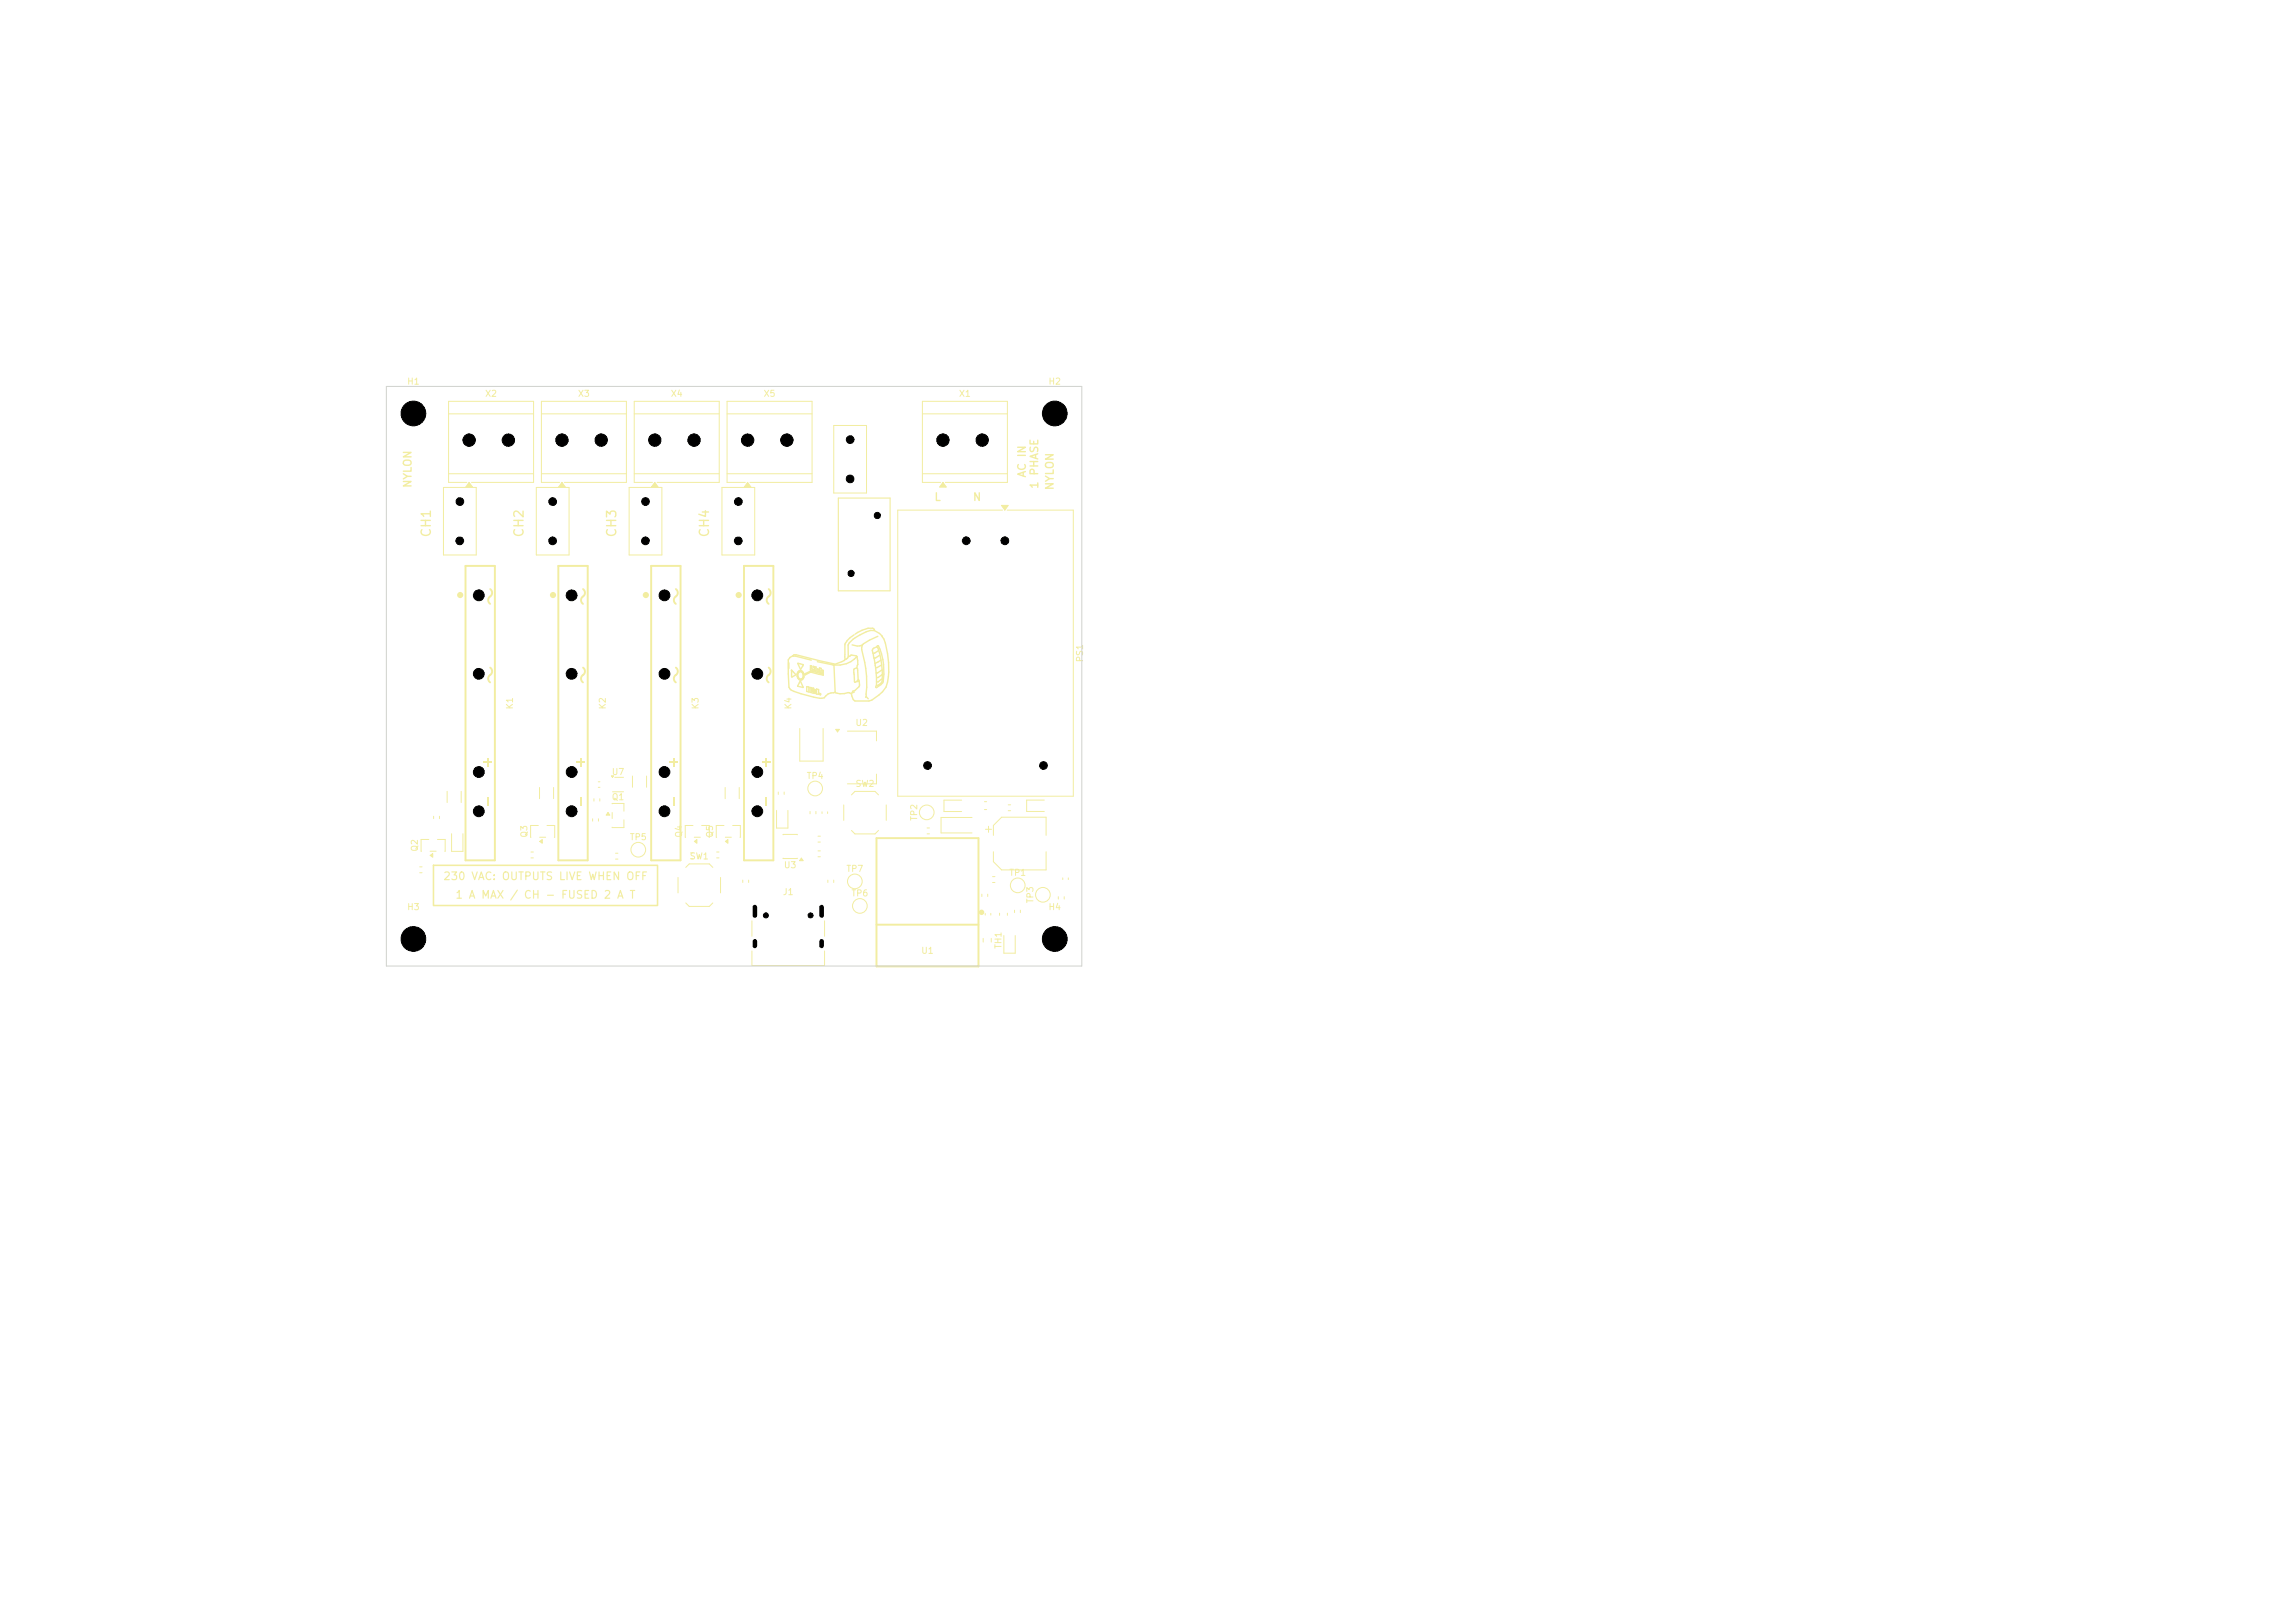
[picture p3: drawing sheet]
<svg xmlns="http://www.w3.org/2000/svg" width="297mm" height="210mm" viewBox="0 0 297 210" stroke-linecap="round" stroke-linejoin="round" font-family="sans-serif">
<defs><g id="words">
<g font-size="1.2" fill="#f2eda1">
<text x="56.1" y="69.6" transform="rotate(-90 56.1 69.6)">CH1</text>
<text x="68.1" y="69.6" transform="rotate(-90 68.1 69.6)">CH2</text>
<text x="80.1" y="69.6" transform="rotate(-90 80.1 69.6)">CH3</text>
<text x="92.1" y="69.6" transform="rotate(-90 92.1 69.6)">CH4</text>
</g>
<g font-size="1" fill="#f2eda1">
<text x="53.5" y="63.2" transform="rotate(-90 53.5 63.2)">NYLON</text>
<text x="120.8" y="65.1">L</text>
<text x="125.8" y="65.1">N</text>
<text x="133" y="61.9" transform="rotate(-90 133 61.9)">AC IN</text>
<text x="134.6" y="63.3" transform="rotate(-90 134.6 63.3)">1 PHASE</text>
<text x="136.6" y="63.5" transform="rotate(-90 136.6 63.5)">NYLON</text>
<text x="57.3" y="114.1">230 VAC: OUTPUTS LIVE WHEN OFF</text>
<text x="58.9" y="116.5">1 A MAX / CH - FUSED 2 A T</text>
</g>
<g font-size=".8" fill="#f2eda1">
<text x="52.6" y="50">H1</text>
<text x="62.7" y="51.5">X2</text>
<text x="74.7" y="51.5">X3</text>
<text x="86.7" y="51.5">X4</text>
<text x="98.7" y="51.5">X5</text>
<text x="124" y="51.5">X1</text>
<text x="135.6" y="50">H2</text>
<text x="140.3" y="85.8" transform="rotate(-90 140.3 85.8)">PS1</text>
<text x="66.6" y="91.9" transform="rotate(-90 66.6 91.9)">K1</text>
<text x="78.6" y="91.9" transform="rotate(-90 78.6 91.9)">K2</text>
<text x="90.6" y="91.9" transform="rotate(-90 90.6 91.9)">K3</text>
<text x="102.6" y="91.9" transform="rotate(-90 102.6 91.9)">K4</text>
<text x="110.6" y="94.1">U2</text>
<text x="79.1" y="100.5">U7</text>
<text x="104.3" y="101">TP4</text>
<text x="79.1" y="103.7">Q1</text>
<text x="110.6" y="102">SW2</text>
<text x="118.9" y="106.3" transform="rotate(-90 118.9 106.3)">TP2</text>
<text x="54.3" y="110.3" transform="rotate(-90 54.3 110.3)">Q2</text>
<text x="68.4" y="108.5" transform="rotate(-90 68.4 108.5)">Q3</text>
<text x="81.4" y="108.9">TP5</text>
<text x="88.4" y="108.5" transform="rotate(-90 88.4 108.5)">Q4</text>
<text x="89.2" y="111.4">SW1</text>
<text x="92.5" y="108.5" transform="rotate(-90 92.5 108.5)">Q5</text>
<text x="101.4" y="112.5">U3</text>
<text x="109.5" y="113">TP7</text>
<text x="130.5" y="113.5">TP1</text>
<text x="52.6" y="118">H3</text>
<text x="101.2" y="116">J1</text>
<text x="110.1" y="116.2">TP6</text>
<text x="133.9" y="116.9" transform="rotate(-90 133.9 116.9)">TP3</text>
<text x="135.6" y="118">H4</text>
<text x="119.1" y="123.6">U1</text>
<text x="129.8" y="122.8" transform="rotate(-90 129.8 122.8)">TH1</text>
</g>
</g></defs>
<g fill="none" stroke="#f2eda1" stroke-width=".13">
<path d="M69.4 63.1h4.2v8.7h-4.2zM108.1 94.4h.5l-.2 .3zM109.7 94.6h3.7v1.3M109.2 104.2v2M110.2 102.9l.4-.5h2.6l.5 .5M110.2 107.5l.4 .4h2.6l.5-.4M113.4 100.2v1.2h-3.7M114.7 104.2v2M125.8 105.8h-4v2h4M127.5 107.3h.8M127.9 106.9v.8M128.6 108.1v-1.3l1-1.1h5.8v2.4"/>
<path d="M128.6 110.2v1.3l1 1.1h5.8v-2.4M129.9 121.1v2.2h1.5v-2.2"/>
</g>
<path d="M108.1 94.4h.5l-.2 .3z" fill="#f2eda1"/>
<path d="M94.1 53.6h11M94.1 61.3h11M96.5 62.4h-2.4v-10.5h11v10.5h-8M96.8 62.4l.4 .6h-.9zM58.4 107.9v2.3h1.5v-2.3" fill="none" stroke="#f2eda1" stroke-width=".13"/>
<path d="M96.8 62.4l.4 .6h-.9z" fill="#f2eda1"/>
<g fill="none" stroke="#f2eda1" stroke-width=".13">
<path d="M58.1 53.6h11M107.9 55.1h4.2v8.7h-4.2zM58.1 61.3h11M60.4 62.4h-2.3v-10.5h11v10.5h-8.1M60.7 62.4l.5 .6h-.9zM57.9 102.4v1.4M59.7 102.4v1.4M96.1 113.9v.3M96.9 113.9v.3"/>
<circle cx="126.6" cy="125.1" r=".03"/>
</g>
<path d="M113.4 108.5h13.2v16.6h-13.2zM113.4 119.7h13.2" fill="none" stroke="#f2eda1" stroke-width=".25"/>
<circle cx="127" cy="118" r=".22" fill="#f2eda1" stroke="#f2eda1" stroke-width=".25"/>
<path d="M60.7 62.4l.5 .6h-.9z" fill="#f2eda1"/>
<path d="M72.3 73.2h3.8v38.1h-3.8zM75.4 77.2a.58 .58 0 0 0 0 .9M75.5 76.2a.58 .58 0 0 1-.1 1M75.4 87.3a.58 .58 0 0 0 0 1M75.5 86.4a.58 .58 0 0 1-.1 .9" fill="none" stroke="#f2eda1" stroke-width=".25"/>
<circle cx="71.6" cy="77" r=".2" fill="none" stroke="#f2eda1" stroke-width=".4"/>
<circle cx="72.3" cy="73.2" r=".03" fill="none" stroke="#f2eda1" stroke-width=".13"/>
<g fill="#f2eda1">
<path d="M74.6 98.5h1.1v.2h-1.1z"/>
<path d="M75.1 103.1h.2v1.2h-.2z"/>
<path d="M75.1 98h.2v1.2h-.2z"/>
</g>
<g fill="none" stroke="#f2eda1" stroke-width=".13">
<path d="M119.4 53.6h11M119.4 61.3h11M121.7 62.4h-2.3v-10.5h11v10.5h-8.1M122 62.4l.5 .6h-.9zM107.1 113.9v.3M107.9 113.9v.3M128.4 113.4h.4M128.4 114.2h.4"/>
<circle cx="131.7" cy="114.6" r=".95"/>
</g>
<path d="M122 62.4l.5 .6h-.9z" fill="#f2eda1"/>
<g fill="none" stroke="#f2eda1" stroke-width=".13">
<path d="M120 107.1h.3M120 107.9h.3M127.5 118.2v.2M128.2 118.2v.2M131.3 117.8v.3M132.1 117.8v.3"/>
<circle cx="96.3" cy="73.2" r=".03"/>
</g>
<path d="M96.3 73.2h3.8v38.1h-3.8zM99.5 77.2a.58 .58 0 0 0 0 .9M99.5 76.2a.58 .58 0 0 1 0 1M99.5 87.3a.58 .58 0 0 0 0 1M99.5 86.4a.58 .58 0 0 1 0 .9" fill="none" stroke="#f2eda1" stroke-width=".25"/>
<circle cx="95.6" cy="77" r=".2" fill="none" stroke="#f2eda1" stroke-width=".4"/>
<g fill="#f2eda1">
<path d="M98.6 98.5h1.2v.2h-1.2z"/>
<path d="M99.1 103.1h.2v1.2h-.2z"/>
<path d="M99.1 98h.2v1.2h-.2z"/>
</g>
<g fill="none" stroke="#f2eda1" stroke-width=".13">
<path d="M93.7 106.8h-1v1.5M93.9 108.3h.7M93.9 108.9l.3-.3v.5zM94.8 106.8h1v1.5M105.9 110.1h.3M105.9 110.9h.3M137 116v.3M137.7 116v.3M127.2 121.4v.5M128.3 121.4v.5"/>
<circle cx="135" cy="115.8" r=".95"/>
</g>
<path d="M93.9 108.9l.3-.3v.5z" fill="#f2eda1"/>
<path d="M56.1 112h29v5.2h-29z" fill="none" stroke="#f2eda1" stroke-width=".2"/>
<path d="M82.1 53.6h11M82.1 61.3h11M84.4 62.4h-2.3v-10.5h11v10.5h-8.1M84.7 62.4l.5 .6h-.9z" fill="none" stroke="#f2eda1" stroke-width=".13"/>
<path d="M84.7 62.4l.5 .6h-.9z" fill="#f2eda1"/>
<g fill="none" stroke="#f2eda1" stroke-width=".13">
<path d="M81.4 63.1h4.3v8.7h-4.3z"/>
<circle cx="60.3" cy="73.2" r=".03"/>
<circle cx="105.5" cy="102" r=".95"/>
</g>
<path d="M60.2 73.2h3.8v38.1h-3.8zM63.4 77.2a.58 .58 0 0 0 0 .9M63.4 76.2a.58 .58 0 0 1 0 1M63.4 87.3a.58 .58 0 0 0 0 1M63.4 86.4a.58 .58 0 0 1 0 .9" fill="none" stroke="#f2eda1" stroke-width=".25"/>
<circle cx="59.6" cy="77" r=".2" fill="none" stroke="#f2eda1" stroke-width=".4"/>
<g fill="#f2eda1">
<path d="M62.6 98.5h1.1v.2h-1.1z"/>
<path d="M63 103.1h.2v1.2h-.2z"/>
<path d="M63 98h.2v1.2h-.2z"/>
</g>
<g fill="none" stroke="#f2eda1" stroke-width=".13">
<circle cx="84.3" cy="73.2" r=".03"/>
<circle cx="110.6" cy="114" r=".95"/>
</g>
<path d="M84.3 73.2h3.8v38.1h-3.8zM87.5 77.2a.58 .58 0 0 0 0 .9M87.5 76.2a.58 .58 0 0 1 0 1M87.5 87.3a.58 .58 0 0 0 0 1M87.5 86.4a.58 .58 0 0 1 0 .9" fill="none" stroke="#f2eda1" stroke-width=".25"/>
<circle cx="83.6" cy="77" r=".2" fill="none" stroke="#f2eda1" stroke-width=".4"/>
<g fill="#f2eda1">
<path d="M86.6 98.5h1.1v.2h-1.1z"/>
<path d="M87.1 103.1h.2v1.2h-.2z"/>
<path d="M87.1 98h.2v1.2h-.2z"/>
</g>
<path d="M89.7 106.8h-1v1.5M89.8 108.3h.8M89.9 108.9l.3-.3v.5zM90.8 106.8h1l-.1 1.5" fill="none" stroke="#f2eda1" stroke-width=".13"/>
<path d="M89.9 108.9l.3-.3v.5z" fill="#f2eda1"/>
<path d="M55.5 108.6h-1v1.5M55.7 110.1h.7M55.7 110.7l.3-.3v.5zM56.6 108.6h1v1.5M127.4 103.7h.3M127.4 104.8h.3" fill="none" stroke="#f2eda1" stroke-width=".13"/>
<path d="M55.7 110.7l.3-.3v.5z" fill="#f2eda1"/>
<g fill="none" stroke="#f2eda1" stroke-width=".18">
<path d="M102.1 85.8v.7M102.4 86.7l.6 .6-.5 .3zM102.6 84.9l-.4 .2-.2 .3 .1 3.5 .3 .4a14.5 14.5 0 0 0 3.9 1.1l.4-.1a1.27 1.27 0 0 1 1.2-.7h.2M102.6 84.9l2.4 .5M102.6 84.9l.2-.2h.2l5 1.3M103.2 87a.4 .4 0 0 1 .4-.2 .4 .4 0 0 1 .4 .2 .58 .58 0 0 1 .1 .6 .58 .58 0 0 1-.5 .4 .69 .69 0 0 1-.4-1zM103.2 85.9l.8 .1-.4 .6zM103.5 86.9h.2a.57 .57 0 0 1 0 1l-.3-.1a.6 .6 0 0 1 .1-.9zM103.5 88.2l.4 .8-.7-.2zM104.2 87.2l.8-.4 1.5 .4v.2l-1.5-.4-.8 .3zM104.4 88.8l.3 .1v.6h-.3zM104.8 89h.2v.4l.3 .1v.2l-.5-.1z"/>
<path d="M104.9 86.1l.1 .1v.3l.2 .1v.2l-.3-.1zM105.2 89.1h.1v.3h-.1zM105.2 86.2l.4 .1v.5h-.2l.1-.4h-.3zM105.4 89.2h.1v.5h-.1zM105.7 89.2h.2v.6h-.2zM105.8 86.5l.1 .1v.3h-.2zM105.8 85.6l2.1 .5M106 86.4l.3 .1-.1 .5h-.2zM106 89.7l.2 .1v.1h-.2zM106.4 86.7l.1 .1v.3h-.1zM107.9 86.1l.2 3.5M108.1 89.6a1.67 1.67 0 0 0 1.7 0l.4 .2"/>
<path d="M109.3 84.7l.1 .6M109.4 85.3l-.5 .3-.9 .4M109.4 83.2l-.1 .2v1.3M109.6 83l-.1 .1M109.8 85l.4-.2 .6 .1 .1 .1M110.3 83.4l.6 .2M110.5 82.1l-.5 .4-.4 .5M110.6 89.5l-.3 .1M110.9 86.4l-.4 .2v.5l.1 1.1 .1 .1 .2-.1M110.9 85h-.1a3.2 3.2 0 0 1-2.8 1.1M110.9 86.4l.1 .3 .1 1.3M110.9 85a1.72 1.72 0 0 1 0 1.4"/>
<path d="M111.1 88.1l.1 .5v.3l-.9 .7M111.1 88.1v-.1l-.2 .2M111.1 88.1l-.2 .1M111.6 83.5l-.6 .1M111.6 83.5l-.1 .6a15.7 15.7 0 0 1 .6 6M112.1 90.1l-.1 .1M112.1 90.1l.3 .3M113.1 85.2l.1 .6M113.1 81.6a3.9 3.9 0 0 0-2.5 1l-.7 .6-.1 .3v1.5l-.2 .2-.2 .1M113.2 81.6a2.18 2.18 0 0 1 1.4 1.6 9.8 9.8 0 0 1 .1 5.7 4.8 4.8 0 0 1-2.3 1.8h-1.8a.91 .91 0 0 1-.3-1.1M113.2 81.6l-.2-.3a2.44 2.44 0 0 0-2 .5l-.3 .3M113.3 85.9v.5"/>
<path d="M113.4 87.1v.6M113.4 87.7v.5M113.4 88.3v.4M113.5 83.7l-.4 .2-.2 .3 .2 .9 .1 .1 .6-.4M113.5 83.7l.1-.1a7.4 7.4 0 0 1 .6 4.8l-.7 .6-.2-.1 .1-.2M113.5 83.7l.1 .1 .1 .4M113.6 82.3l-1.1 .5-.9 .7M113.7 84.2l-.7 .3M113.7 84.2l.3 1.2M114 85.4l-.7 .4M114 85.4l.1 .6M114.1 86.1l-.8 .3 .1 .7h.2l.5-.4"/>
<path d="M114.1 86.1l.1 .6M114.1 87.9l-.5 .3h-.1M114.2 87.9l-.1 .5-.4 .2-.2 .1M114.2 86.7v.6l-.6 .4h-.1M114.2 87.4v.5"/>
</g>
<path d="M78.7 105.1l.2 .4h-.5zM79.2 104h1.5v1M79.2 105.1v.8M80.7 106.1v1l-1.5-.1" fill="none" stroke="#f2eda1" stroke-width=".13"/>
<path d="M78.7 105.1l.2 .4h-.5z" fill="#f2eda1"/>
<path d="M69.7 106.8h-1v1.5M69.8 108.3h.8M69.8 108.9l.4-.3v.5zM70.8 106.8h1l-.1 1.5M76.9 103.4v.3M77.6 103.4v.3M106.4 105v.3M107.1 105v.3" fill="none" stroke="#f2eda1" stroke-width=".13"/>
<path d="M69.8 108.9l.4-.3v.5z" fill="#f2eda1"/>
<g fill="none" stroke="#f2eda1" stroke-width=".13">
<path d="M69.8 101.9v1.4M71.6 101.9v1.4M77.4 101.2h.2M77.4 101.9h.2M87.7 113.5v2M88.7 112.2l.5-.4h2.6l.4 .4M88.7 116.8l.5 .5h2.6l.4-.5M89.4 110.4h.3M89.4 111.1h.3M93.2 113.5v2M93.8 101.9v1.4M95.7 101.9v1.4"/>
<path d="M100.5 104.9v2.2h1.5v-2.2M101.3 111h1.9M101.3 108h1.9M103.7 111l.2 .4h-.4zM127.1 115.7v.3M127.8 115.7v.3"/>
<circle cx="82.6" cy="109.9" r=".95"/>
</g>
<path d="M103.7 111l.2 .4h-.4z" fill="#f2eda1"/>
<g fill="none" stroke="#f2eda1" stroke-width=".13">
<path d="M103.5 94.3v4.2h3v-4.2M56.1 105.6v.3M56.9 105.6v.3M68.7 110.2h.3M68.7 111h.3M76.7 105.9v.4M77.5 105.9v.4M79.1 100.4h.3l-.1 .2zM79.3 102.5h1.4M79.6 100.6h1.1M104.8 105v.3M105.6 105v.3"/>
<path d="M105.9 108.2h.3M105.9 109h.3M129.4 118.2v.2M130.4 118.2v.2M130.5 104.1h.3M130.5 104.9h.3"/>
<circle cx="111.3" cy="117.2" r=".95"/>
</g>
<path d="M108.5 64.4h6.7v12h-6.7z" fill="none" stroke="#f2eda1" stroke-width=".15"/>
<path d="M79.1 100.4h.3l-.1 .2z" fill="#f2eda1"/>
<g fill="none" stroke="#f2eda1" stroke-width=".13">
<path d="M70.1 53.6h11M70.1 61.3h11M72.4 62.4h-2.3v-10.5h11v10.5h-8.1M72.7 62.4l.5 .6h-.9zM54.3 112.2h.3M54.3 112.9h.3M79.7 110.4h.3M79.7 111.2h.3M100.7 102.5v.3M101.5 102.5v.3M124.4 103.5h-2.2v1.5h2.2M135.1 103.5h-2.2v1.5h2.2"/>
<path d="M137.5 113.6v.2M138.3 113.6v.2"/>
<circle cx="119.9" cy="105.1" r=".95"/>
</g>
<path d="M72.7 62.4l.5 .6h-.9z" fill="#f2eda1"/>
<path d="M129.6 65.4h.9l-.5 .6zM129.7 66h-13.5v37h22.7v-37h-8.6" fill="none" stroke="#f2eda1" stroke-width=".13"/>
<path d="M129.6 65.4h.9l-.5 .6z" fill="#f2eda1"/>
<path d="M57.4 63.1h4.2v8.7h-4.2zM93.4 63.1h4.3v8.7h-4.3zM81.9 100.4v1.5M83.7 100.4v1.5M92.7 110.2h.4M92.7 111h.4M97.3 119.2v2M106.7 119.2v2M97.3 123.1v1.9h9.4v-1.9" fill="none" stroke="#f2eda1" stroke-width=".13"/>
<path d="M50 50h90v75h-90z" fill="none" stroke="#d0d2cd" stroke-width=".13"/>
<g fill="#000" stroke="#000" stroke-width=".13">
<circle cx="53.5" cy="53.5" r="1.6"/>
<circle cx="60.7" cy="56.9" r=".8"/>
<circle cx="65.8" cy="56.9" r=".8"/>
<circle cx="72.7" cy="56.9" r=".8"/>
<circle cx="77.8" cy="56.9" r=".8"/>
<circle cx="84.7" cy="56.9" r=".8"/>
<circle cx="89.8" cy="56.9" r=".8"/>
<circle cx="96.8" cy="56.9" r=".8"/>
<circle cx="101.8" cy="56.9" r=".8"/>
<circle cx="110" cy="56.9" r=".5"/>
<circle cx="122" cy="56.9" r=".8"/>
<circle cx="127.1" cy="56.9" r=".8"/>
<circle cx="136.5" cy="53.5" r="1.6"/>
<circle cx="59.5" cy="70" r=".5"/>
<circle cx="59.5" cy="64.9" r=".5"/>
<circle cx="62" cy="77" r=".7"/>
<circle cx="71.5" cy="70" r=".5"/>
<circle cx="71.5" cy="64.9" r=".5"/>
<circle cx="74" cy="77" r=".7"/>
<circle cx="83.5" cy="70" r=".5"/>
<circle cx="83.5" cy="64.9" r=".5"/>
<circle cx="86" cy="77" r=".7"/>
<circle cx="95.5" cy="70" r=".5"/>
<circle cx="95.6" cy="64.9" r=".5"/>
<circle cx="98" cy="77" r=".7"/>
<circle cx="110" cy="62" r=".5"/>
<circle cx="110.1" cy="74.2" r=".4"/>
<circle cx="113.5" cy="66.7" r=".4"/>
<circle cx="125" cy="70" r=".5"/>
<circle cx="130" cy="70" r=".5"/>
<circle cx="62" cy="87.2" r=".7"/>
<circle cx="62" cy="99.9" r=".7"/>
<circle cx="74" cy="99.9" r=".7"/>
<circle cx="74" cy="87.2" r=".7"/>
<circle cx="86" cy="87.2" r=".7"/>
<circle cx="86" cy="99.9" r=".7"/>
<circle cx="98" cy="99.9" r=".7"/>
<circle cx="98" cy="87.2" r=".7"/>
<circle cx="120" cy="99.1" r=".5"/>
<circle cx="135" cy="99.1" r=".5"/>
<circle cx="62" cy="105" r=".7"/>
<circle cx="74" cy="105" r=".7"/>
<circle cx="86" cy="105" r=".7"/>
<circle cx="98" cy="105" r=".7"/>
<circle cx="99.1" cy="118.5" r=".33"/>
<circle cx="104.9" cy="118.5" r=".32"/>
<circle cx="53.5" cy="121.5" r="1.6"/>
<circle cx="136.5" cy="121.5" r="1.6"/>
</g>
<path d="M97.7 117.4v1.1M106.3 117.4v1.1M97.7 121.8v.6M106.3 121.8v.6" fill="none" stroke="#000" stroke-width=".6"/>
<use href="#words"/>
</svg>
